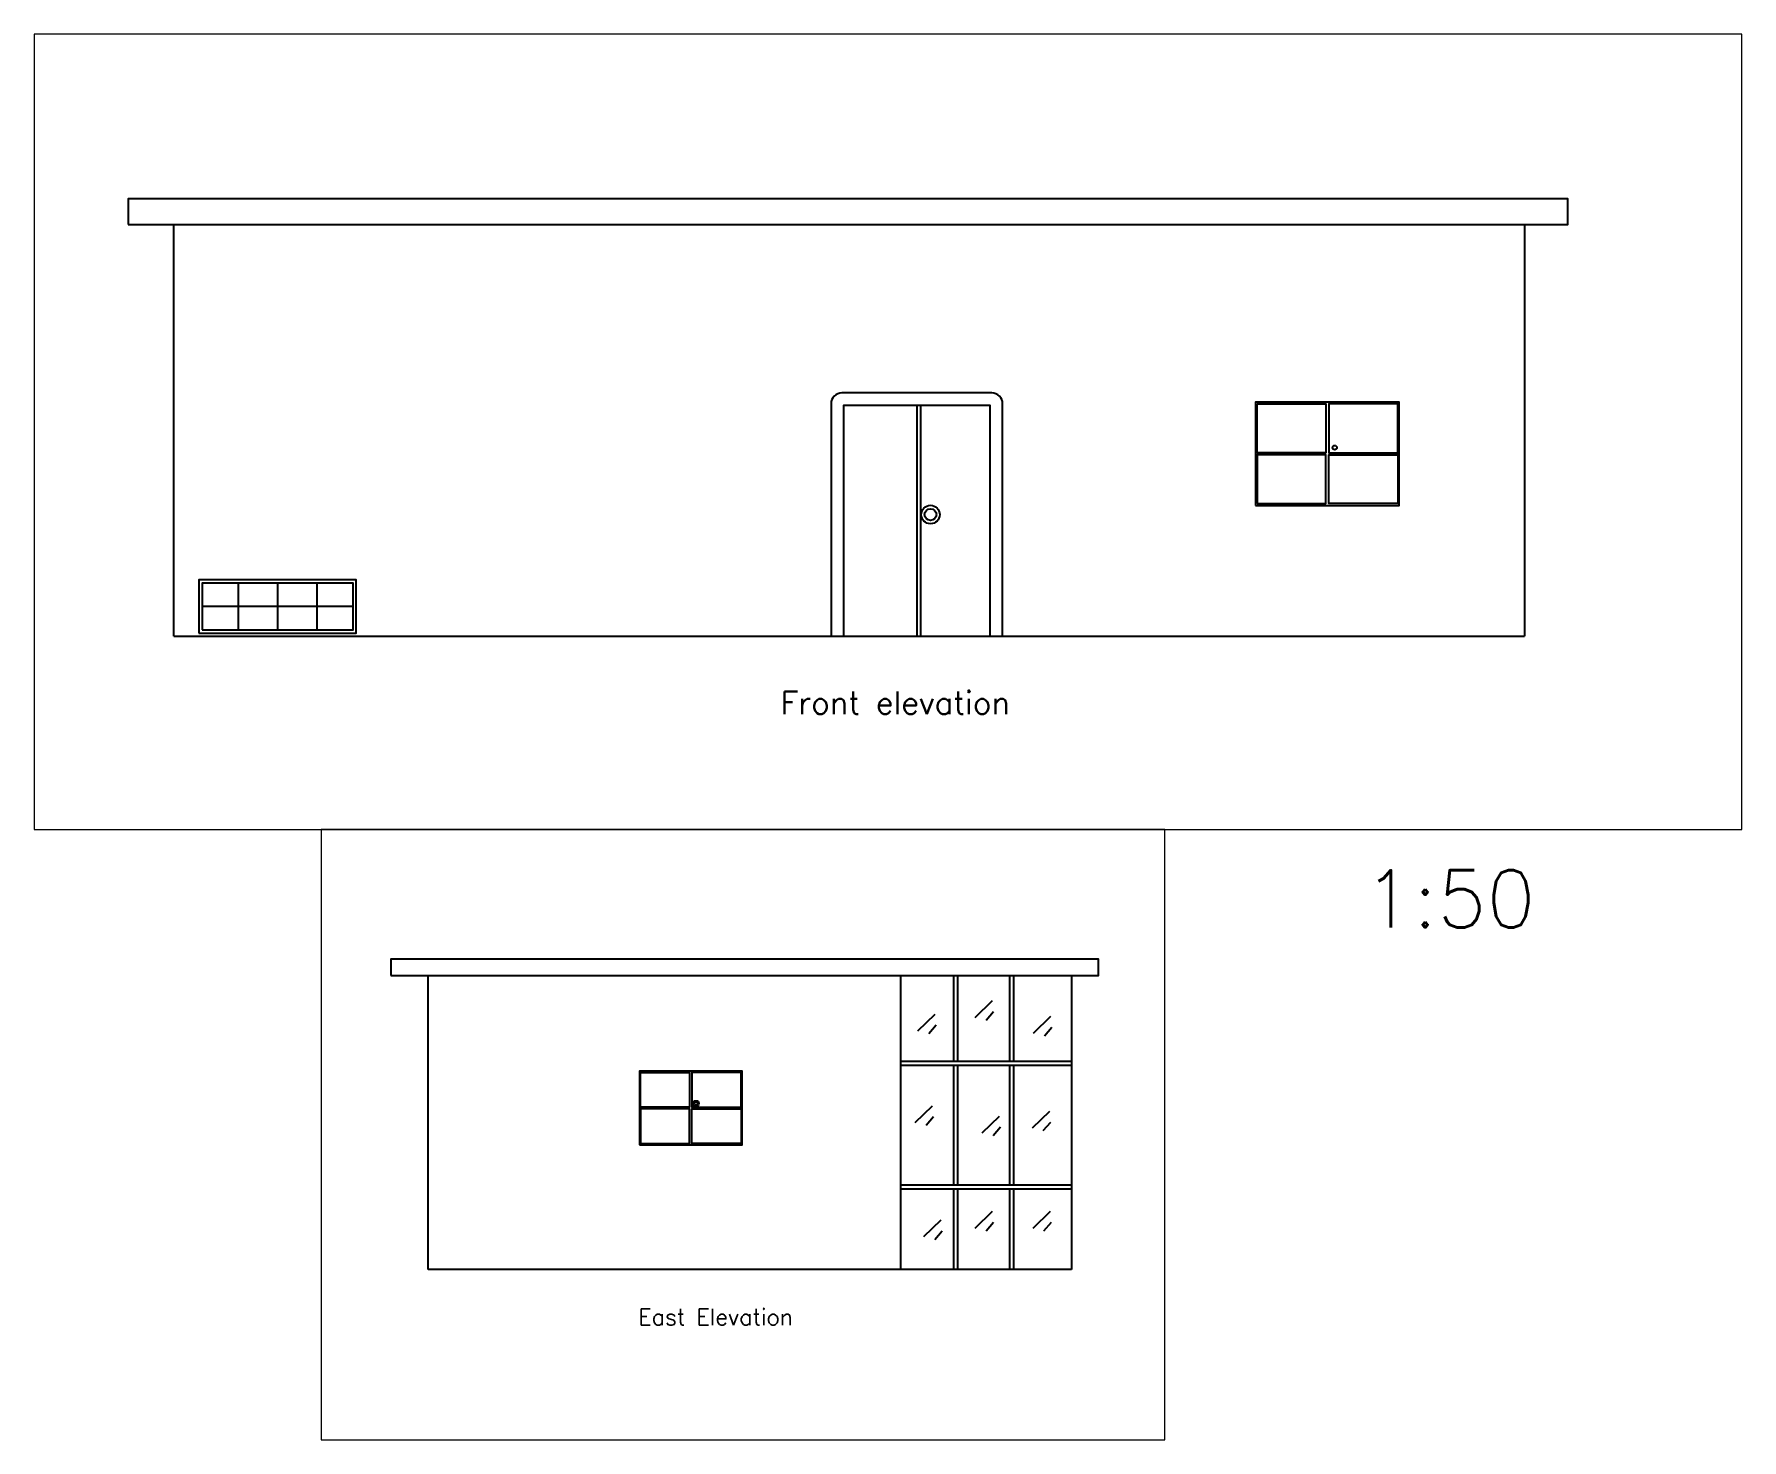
# Paper-space layout 'Elevation' of a CAD drawing. Header units: inches. Extents: x 0.3 to 12.2, y 0.2 to 10.1.
# The model-space entities are those that its viewports show. They can reach past a viewport. Long polylines and large blocks are cut down to what shows.
import ezdxf

# ---------------------------------------------------------------- set-up
doc = ezdxf.new("R2010")
doc.units = ezdxf.units.IN
doc.header["$LTSCALE"] = 0.03937
doc.header["$MEASUREMENT"] = 0
doc.layers.add('Blocks', color=4, linetype='Continuous')
doc.layers.add('Text', color=1, linetype='Continuous')
doc.styles.add('East Elevation$0$Standard', font='simplex.shx')
doc.styles.get("Standard").update_dxf_attribs({"font": 'simplex.shx', "height": 0.4})

msp = doc.modelspace()

# ---------------------------------------------------------------- linework, layer by layer
for p, q in [((356.022, -74.55), (356.022, 69.45)), ((356.022, 69.45), (670.982, 69.45)), ((587.509, -74.55), (587.509, 69.45)), ((613.215, 69.45), (613.215, 27.266)), ((615.215, 69.45), (615.215, 27.266)), ((640.691, 69.45), (640.691, 27.266)), ((642.691, 69.45), (642.691, 27.266)), ((670.982, 69.45), (670.982, -74.55)), ((781.172, -78.061), (781.172, 65.939)), ((781.172, 65.939), (1253.613, 65.939)), ((1253.613, 65.939), (1253.613, -78.061)), ((670.982, 27.266), (587.509, 27.266)), ((670.982, 25.266), (587.509, 25.266)), ((613.215, 25.266), (613.215, -33.289)), ((615.215, 25.266), (615.215, -33.289)), ((640.691, 25.266), (640.691, -33.289)), ((642.691, 25.266), (642.691, -33.289)), ((1041.104, 2.684), (1041.104, -78.061)), ((1042.344, 2.684), (1042.344, -78.061)), ((670.982, -33.289), (587.509, -33.289)), ((670.982, -35.289), (587.509, -35.289)), ((613.215, -35.289), (613.215, -74.55)), ((615.215, -35.289), (615.215, -74.55)), ((640.691, -35.289), (640.691, -74.55)), ((642.691, -35.289), (642.691, -74.55)), ((670.982, -74.55), (356.022, -74.55)), ((781.172, -78.061), (1253.613, -78.061))]:
    msp.add_line(p, q)
at = {"transparency": 33554505}
for p, q in [((623.897, 48.871), (632.362, 57.062)), ((595.856, 42.265), (604.321, 50.456)), ((629.188, 47.55), (632.891, 51.777)), ((652.467, 41.208), (660.932, 49.399)), ((601.147, 40.944), (604.85, 45.172)), ((657.757, 39.887), (661.461, 44.115)), ((594.533, -2.653), (602.999, 5.538)), ((599.824, -3.975), (603.528, 0.253)), ((627.336, -7.674), (635.801, 0.517)), ((651.938, -5.296), (660.403, 2.895)), ((632.627, -8.995), (636.33, -4.767)), ((657.228, -6.617), (660.932, -2.389)), ((623.897, -54.306), (632.362, -46.115)), ((652.221, -54.306), (660.687, -46.115)), ((598.785, -58.533), (607.25, -50.342)), ((629.188, -55.627), (632.891, -51.399)), ((657.512, -55.627), (661.216, -51.399)), ((604.076, -59.854), (607.779, -55.627))]:
    msp.add_line(p, q, dxfattribs=at)
for points in [[(337.83, 69.45), (684.215, 69.45), (684.215, 77.397), (337.83, 77.397)], [(765.246, 65.939), (1268.727, 65.939), (1268.727, 74.938), (765.246, 74.938)]]:
    msp.add_lwpolyline(points, close=True)
msp.add_lwpolyline([(1011.104, -78.061), (1071.104, -78.061), (1071.104, 3.228, 0.4142136), (1067.305, 7.027), (1014.903, 7.027, 0.4142136), (1011.104, 3.228)], format="xyb", close=True)
msp.add_lwpolyline([(1066.761, -78.061), (1066.761, 2.684), (1015.446, 2.684), (1015.446, -78.061)])
for radius in [3.223, 2.043]:
    msp.add_circle((1045.866, -35.517), radius)
at = {"layer": 'Blocks'}
for p, q in [((803.713, -59.491), (803.713, -75.893)), ((817.496, -59.491), (817.496, -75.893)), ((831.243, -59.491), (831.243, -75.893)), ((843.893, -67.692), (791.099, -67.692))]:
    msp.add_line(p, q, dxfattribs=at)
for points in [[(459.467, -13.603), (509.744, -13.603), (509.744, 22.574), (459.467, 22.574)], [(459.99, 21.895), (484.068, 21.895), (484.068, 4.844), (459.99, 4.844)], [(509.22, 21.895), (485.143, 21.895), (485.143, 4.844), (509.22, 4.844)], [(459.99, -12.925), (484.068, -12.925), (484.068, 4.127), (459.99, 4.127)], [(509.22, -12.925), (485.143, -12.925), (485.143, 4.127), (509.22, 4.127)], [(1159.553, -32.34), (1209.83, -32.34), (1209.83, 3.836), (1159.553, 3.836)], [(1160.076, 3.158), (1184.154, 3.158), (1184.154, -13.893), (1160.076, -13.893)], [(1209.307, 3.158), (1185.229, 3.158), (1185.229, -13.893), (1209.307, -13.893)], [(1160.076, -31.662), (1184.154, -31.662), (1184.154, -14.61), (1160.076, -14.61)], [(1209.307, -31.662), (1185.229, -31.662), (1185.229, -14.61), (1209.307, -14.61)], [(789.979, -77.014), (845.013, -77.014), (845.013, -58.371), (789.979, -58.371)], [(791.099, -75.893), (843.893, -75.893), (843.893, -59.491), (791.099, -59.491)]]:
    msp.add_lwpolyline(points, close=True, dxfattribs=at)
for centre, radius in [((487.177, 6.638), 1.41), ((487.177, 6.638), 0.741), ((1187.263, -12.099), 0.741)]:
    msp.add_circle(centre, radius, dxfattribs=at)

# ---------------------------------------------------------------- texts
at = {"layer": 'Text', "insert": (458.969, -93.865), "char_height": 8, "attachment_point": 1, "style": 'East Elevation$0$Standard'}
msp.add_mtext_dynamic_manual_height_columns('East Elevation', width=112.28997, gutter_width=0.492, heights=[0], dxfattribs=at)
at = {"layer": 'Text', "insert": (993.489, -97.377), "char_height": 8, "attachment_point": 1}
msp.add_mtext_dynamic_manual_height_columns('Front elevation', width=112.28997, gutter_width=0.492, heights=[0], dxfattribs=at)

psp = doc.layouts.new('Elevation')

# ---------------------------------------------------------------- texts
at = {"insert": (9.598, 4.209), "char_height": 0.4, "attachment_point": 1}
psp.add_mtext('1:50', dxfattribs=at)

# ---------------------------------------------------------------- viewports
at = {"layer": '0'}
psp.add_viewport(center=(6.269, 7.277), size=(11.945, 5.56482), view_center_point=(1031.002, -6.559), view_height=278.24107, dxfattribs=at)
psp.add_viewport(center=(5.254, 2.359), size=(5.902, 4.27085), view_center_point=(510.147, -8.568), view_height=298.95981, status=3, dxfattribs=at)

doc.saveas('drawing.dxf')
